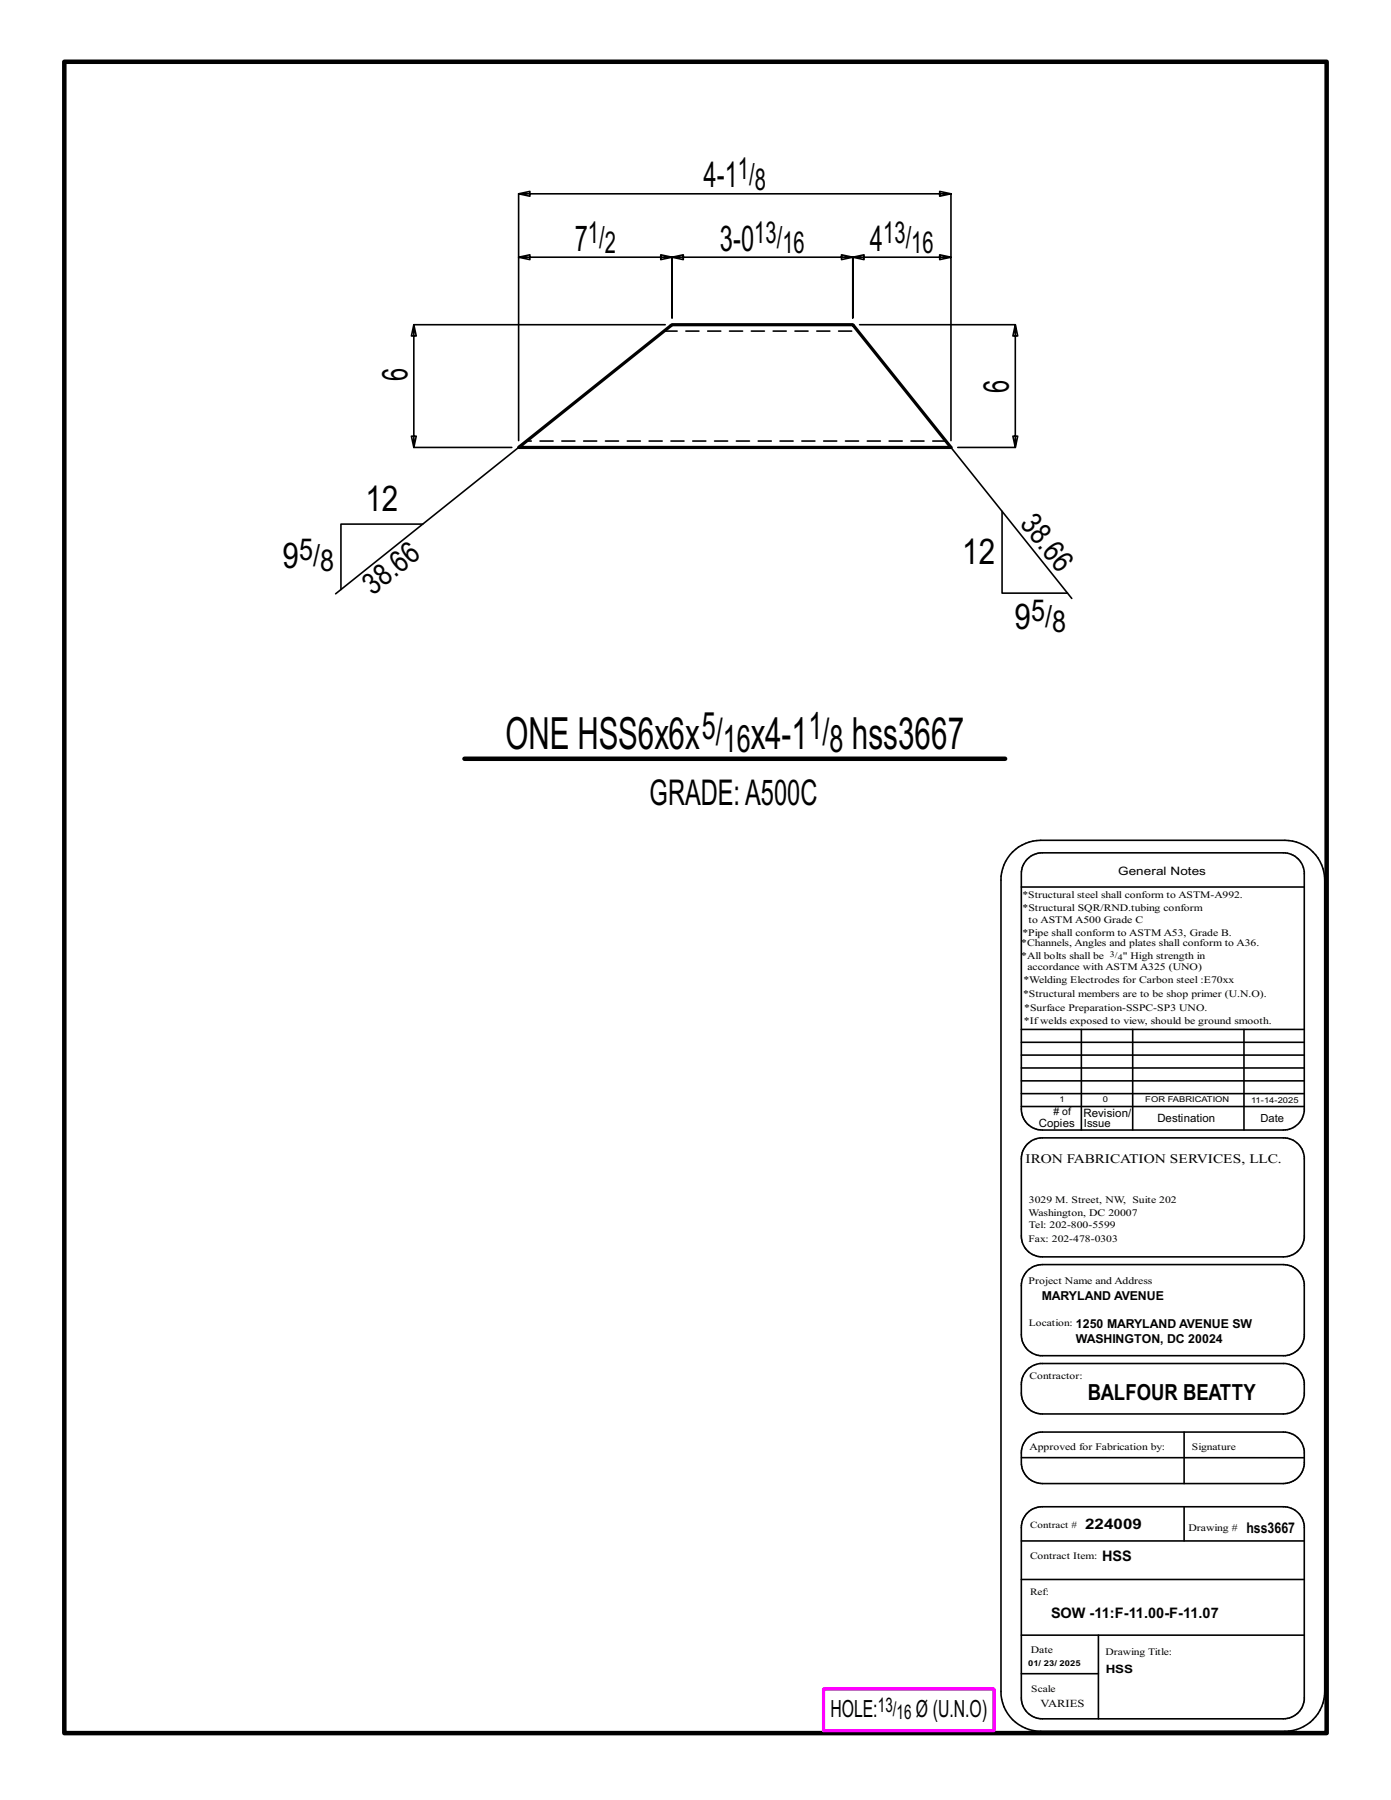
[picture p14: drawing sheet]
<svg xmlns="http://www.w3.org/2000/svg" width="216mm" height="279mm" viewBox="0 0 216 279" stroke-linecap="round" stroke-linejoin="round" font-family="sans-serif">
<defs><g id="words">
<g font-size="6.9">
<text x="78.4" y="116.2">ONE HSS6x6x</text>
<text x="116.5" y="116.2">x4-1</text>
<text x="132.2" y="116.2">hss3667</text>
</g>
<g font-size="5.9">
<text x="108.9" y="114.7">5/</text>
<text x="112.2" y="116.7">16</text>
<text x="125.5" y="114.7">1/</text>
<text x="128.8" y="116.7">8</text>
</g>
<g font-size="5.5">
<text x="109.2" y="29.1">4-1</text>
<text x="89.2" y="38.9">7</text>
<text x="111.7" y="38.9">3-0</text>
<text x="135" y="38.9">4</text>
<text x="63.2" y="59.2" transform="rotate(-90 63.2 59.2)">6</text>
<text x="156.6" y="61" transform="rotate(-90 156.6 61)">6</text>
<text x="56.7" y="79.3">12</text>
<text x="43.9" y="88.2">9</text>
<text x="149.3" y="87.5">12</text>
<text x="157.5" y="97.7">9</text>
<text x="100.8" y="124.9">GRADE:A500C</text>
</g>
<g font-size="4.7">
<text x="114.5" y="27.8">1/</text>
<text x="117.1" y="29.5">8</text>
<text x="91.2" y="37.7">1/</text>
<text x="93.9" y="39.3">2</text>
<text x="117.1" y="37.7">13/</text>
<text x="121.4" y="39.3">16</text>
<text x="137.1" y="37.7">13/</text>
<text x="141.4" y="39.3">16</text>
<text x="158.2" y="81.4" transform="rotate(51 158.2 81.4)">38.6</text>
<text x="46.4" y="87">5/</text>
<text x="49.7" y="88.6">8</text>
<text x="57.9" y="92.5" transform="rotate(-39 57.9 92.5)">38.6</text>
<text x="160" y="96.4">5/</text>
<text x="163.3" y="98.1">8</text>
</g>
<g font-size="3.7">
<text x="128.9" y="266.6">HOLE:</text>
<text x="142.2" y="266.6">Ø (U.N.O)</text>
</g>
<text font-size="3.4" x="168.8" y="217.4">BALFOUR BEATTY</text>
<g font-size="3.1">
<text x="136.3" y="265.8">13/</text>
<text x="139.2" y="266.9">16</text>
</g>
<g font-size="2.3">
<text x="168.4" y="237.3">224009</text>
<text x="193.5" y="238">hss3667</text>
<text x="171" y="242.3">HSS</text>
<text x="163.1" y="251.2">SOW -11:F-11.00-F-11.07</text>
</g>
<text font-size="2" x="159.2" y="180.5">IRON FABRICATION SERVICES, LLC.</text>
<g font-size="1.9">
<text x="161.7" y="201.8">MARYLAND AVENUE</text>
<text x="167" y="208.5">WASHINGTON, DC 20024</text>
<text x="167" y="206.1">1250 MARYLAND AVENUE SW</text>
</g>
<g font-size="1.8">
<text x="173.6" y="135.8">General Notes</text>
<text x="168.2" y="173.3">Revision/</text>
<text x="161.2" y="174.9">Copies</text>
<text x="179.6" y="174.2">Destination</text>
<text x="171.6" y="259.7">HSS</text>
</g>
<g font-size="1.7">
<text x="168.2" y="174.9">Issue</text>
<text x="195.7" y="174.2">Date</text>
<text x="161.5" y="265">VARIES</text>
</g>
<g font-size="1.6">
<text x="158.7" y="141.5">*Structural SQR/RND.tubing conform</text>
<text x="159.7" y="143.3">to ASTM A500 Grade C</text>
<text x="158.5" y="146.9">*Channels, Angles and plates shall conform to A36.</text>
<text x="158.5" y="148.8">*All bolts shall be</text>
<text x="158.7" y="145.2">*Pipe shall conform to ASTM A53, Grade B.</text>
<text x="174.3" y="148.8">&quot; High strength in</text>
<text x="158.8" y="154.8">*Structural members are to be shop primer (U.N.O).</text>
<text x="158.9" y="152.7">*Welding Electrodes for Carbon steel :E70xx</text>
<text x="159.5" y="150.6">accordance with ASTM A325 (UNO)</text>
<text x="158.9" y="158.9">*Ifwelds exposed to view, should be ground smooth.</text>
<text x="159" y="157">*Surface Preparation-SSPC-SP3 UNO.</text>
<text x="163.5" y="173.1"># of</text>
<text x="159.7" y="188.7">Washington, DC 20007</text>
<text x="159.7" y="190.6">Tel: 202-800-5599</text>
<text x="159.7" y="186.8">3029 M. Street, NW, Suite 202</text>
<text x="159.7" y="199.3">Project Name and Address</text>
<text x="159.8" y="225.1">Approved for Fabrication by:</text>
<text x="184.5" y="237.6">Drawing #</text>
<text x="160" y="256.6">Date</text>
</g>
<g font-size="1.5">
<text x="158.7" y="139.4">*Structural steel shall conform to ASTM-A992.</text>
<text x="159.7" y="192.7">Fax: 202-478-0303</text>
<text x="159.7" y="205.8">Location:</text>
<text x="159.8" y="214">Contractor:</text>
<text x="185" y="225.1">Signature</text>
<text x="159.9" y="237.1">Contract #</text>
<text x="159.9" y="241.9">Contract Item:</text>
<text x="159.9" y="247.6">Ref:</text>
<text x="171.6" y="256.9">Drawing Title:</text>
<text x="160.1" y="262.7">Scale</text>
</g>
<g font-size="1.3">
<text x="172.3" y="148.5">3/</text>
<text x="173.5" y="149">4</text>
</g>
<g font-size="1.2">
<text x="164.5" y="171.1">1</text>
<text x="171.2" y="171.1">0</text>
<text x="177.8" y="171.1">FOR FABRICATION</text>
<text x="194.2" y="171.2">11-14-2025</text>
<text x="159.6" y="258.7">01/ 23/ 2025</text>
</g>
</g></defs>
<g fill="none" stroke="#000" stroke-width=".25">
<path d="M80.5 39.9v-9.8l1.7 .4v-.8l-1.7 .4h67.1l-1.7 .4v-.8l1.7 .4v9.8M103.2 50.4h-39l-.3 1.8h.7l-.4-1.8v19.1l-.3-1.8h.7l-.4 1.8h15.2M133.4 50.4h24.2l-.4 1.8h.8l-.4-1.8v19.1l-.4-1.8h.8l-.4 1.8h-8.9M80.5 69.5l-28.4 22.7M80.5 68.4v-28.5l1.7 .4v-.7l-1.7 .3h23.8l-1.7 .4v-.7l1.7 .3v9.4v-9.4l1.8 .4v-.7l-1.8 .3h28.1l-1.8 .4v-.7l1.8 .3v9.4v-9.4l1.7 .4v-.7l-1.7 .3h15.2l-1.7 .4v-.7l1.7 .3v28.5M147.6 69.5l18.8 23.4M155.5 79.4v12.7h10.2M65.6 81.4h-12.7v10.1M157.2 132.3a6.3 6.3 0 0 1 4.3-1.9h37.9a6.2 6.2 0 0 1 6.2 6.2v126a6.2 6.2 0 0 1-6.2 6.1h-37.9a6.1 6.1 0 0 1-6.1-6.1v-126a6.1 6.1 0 0 1 1.8-4.3zM158.5 137.7h43.9M159.5 133.3a3.3 3.3 0 0 1 2.3-.9h37.4a3.3 3.3 0 0 1 3.2 2.9v37.2a3.2 3.2 0 0 1-3.2 2.9h-37.4a3.2 3.2 0 0 1-3.3-3.2v-36.6a3.2 3.2 0 0 1 1-2.3zM158.5 159.8h43.9"/>
<path d="M167.8 159.8v15.6M175.8 159.8v15.6M193.1 159.8v15.6M158.5 165.8h43.9M158.5 167.8h43.9M158.5 163.8h43.9M158.5 161.8h43.9M158.5 171.8h43.9M158.5 169.8h43.9M159.5 177.6a3.3 3.3 0 0 1 2.3-1h37.4a3.3 3.3 0 0 1 3.2 3v12.6a3.3 3.3 0 0 1-3.2 2.9h-37.4a3.2 3.2 0 0 1-3.3-3.2v-12a3.2 3.2 0 0 1 1-2.3zM159.5 197.2l1-.7 1.3-.2h37.4a3.3 3.3 0 0 1 3.2 2.9v8.3a3.2 3.2 0 0 1-2.9 2.9h-38.1a3.3 3.3 0 0 1-2.9-3.2v-8l.3-.9zM159.5 212.6l.7-.6 1.2-.4h37.8a3.2 3.2 0 0 1 3.2 3v2a3.3 3.3 0 0 1-3.2 2.9h-37.4a3.2 3.2 0 0 1-3.3-3.3v-1.3a3.3 3.3 0 0 1 1-2.3z"/>
<path d="M158.5 239.2h43.9M158.5 226.3h43.9M159.5 234.8a3.3 3.3 0 0 1 2.3-.9h37.4a3.3 3.3 0 0 1 3.2 2.9v27.1a3.3 3.3 0 0 1-3.2 2.9h-37.4a3.2 3.2 0 0 1-3.3-3.2v-26.5a3.2 3.2 0 0 1 1-2.3zM159.5 223.2a3.3 3.3 0 0 1 2.3-.9h37.4a3.3 3.3 0 0 1 3.2 2.9v2.1a3.3 3.3 0 0 1-3.2 3h-37.4a3.3 3.3 0 0 1-3.3-3.3v-1.5a3.2 3.2 0 0 1 1-2.3zM183.8 222.3v8M183.8 233.9v5.3M158.5 245.2h43.9M158.5 259.8h12M158.5 253.8h43.9M170.5 253.8v13"/>
</g>
<path d="M10 9.6h195.9v259.4h-195.9zM72.1 117.8h83.9" fill="none" stroke="#000" stroke-width=".7"/>
<path d="M127.8 262.2h26.5v6.4h-26.5z" fill="none" stroke="#f0f" stroke-width=".5"/>
<path d="M80.5 69.5l23.8-19.1h28.1l15.2 19.1z" fill="none" stroke="#000" stroke-width=".5"/>
<path d="M103.1 51.4h30.1M146.8 68.5h-65.1" fill="none" stroke="#000" stroke-width=".25" stroke-dasharray="2 1.4"/>
<use href="#words"/>
</svg>
